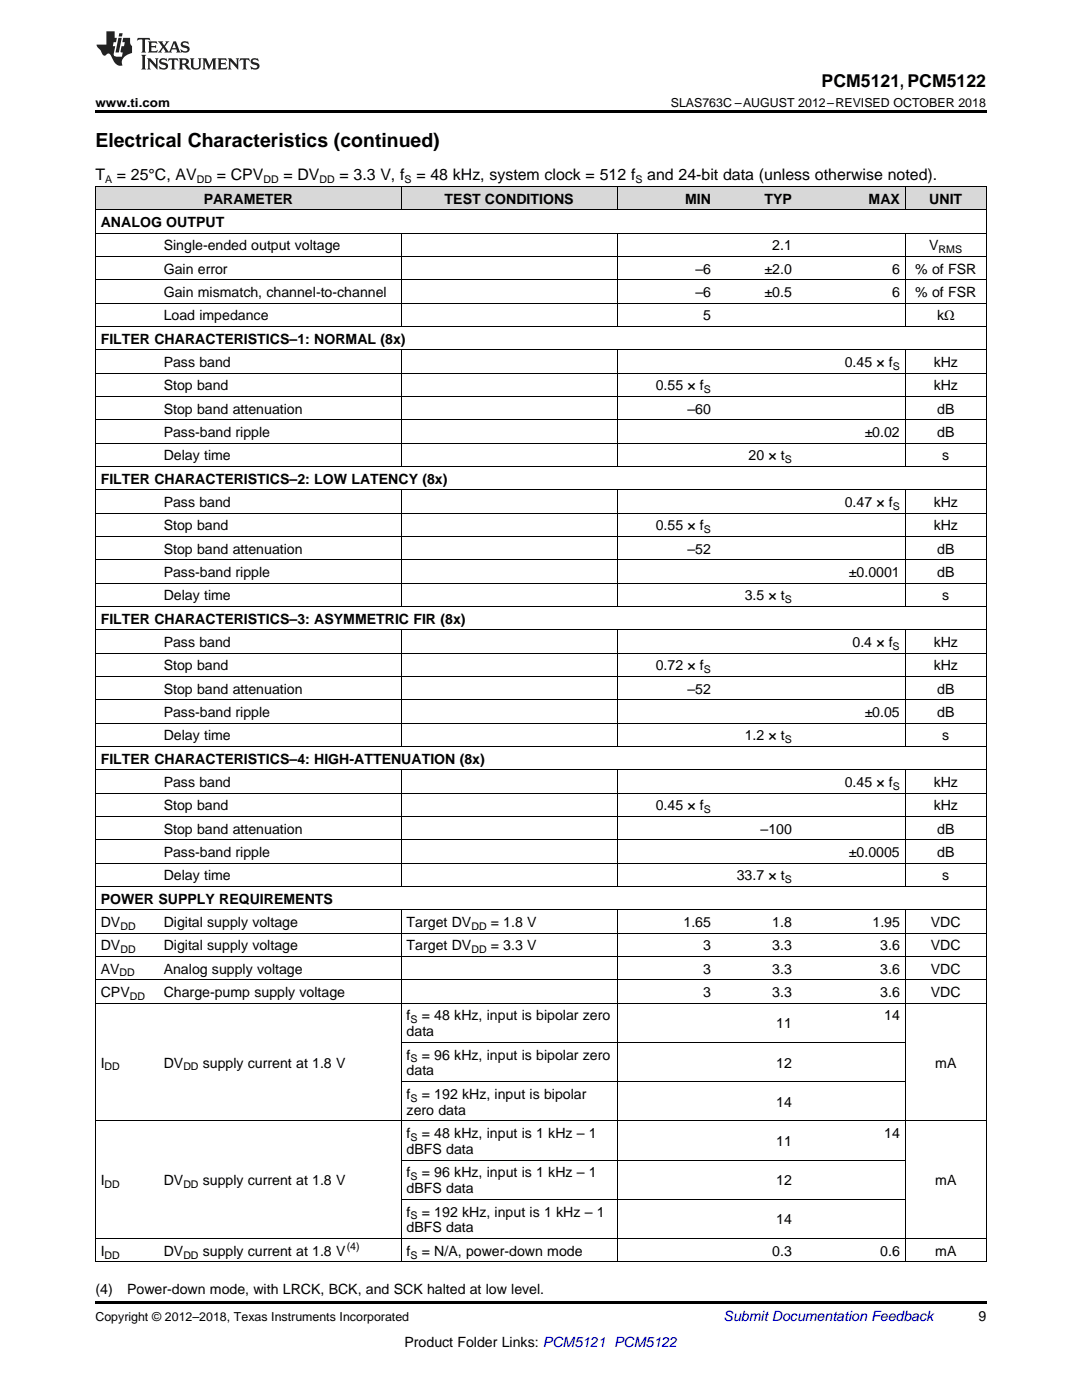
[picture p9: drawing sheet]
<svg xmlns="http://www.w3.org/2000/svg" width="216mm" height="279mm" viewBox="0 0 216 279" stroke-linecap="round" stroke-linejoin="round" font-family="sans-serif">
<defs><g id="words">
<text font-size="3.9" x="19" y="29.3">Electrical Characteristics (continued)</text>
<text font-size="3.5" x="163.9" y="17.3">PCM5121, PCM5122</text>
<g font-size="3.2">
<text x="19" y="36">T</text>
<text x="23.3" y="36">= 25°C, AV</text>
<text x="43.3" y="36">= CPV</text>
<text x="56.6" y="36">= DV</text>
<text x="67.7" y="36">= 3.3 V, f</text>
<text x="83.1" y="36">= 48 kHz, system clock = 512 f</text>
<text x="129.2" y="36">and 24-bit data (unless otherwise noted).</text>
</g>
<g font-size="2.8">
<text x="40.6" y="40.6">PARAMETER</text>
<text x="88.7" y="40.6">TEST CONDITIONS</text>
<text x="136.7" y="40.6">MIN</text>
<text x="152.5" y="40.6">TYP</text>
<text x="173.3" y="40.6">MAX</text>
<text x="185.4" y="40.6">UNIT</text>
<text x="20.1" y="45.3">ANALOG OUTPUT</text>
<text x="32.7" y="50">Single-ended output voltage</text>
<text x="154.1" y="50">2.1</text>
<text x="185.4" y="50">V</text>
<text x="32.7" y="54.6">Gain error</text>
<text x="32.7" y="59.3">Gain mismatch, channel-to-channel</text>
<text x="138.7" y="54.6">–6</text>
<text x="138.7" y="59.3">–6</text>
<text x="152.6" y="54.6">±2.0</text>
<text x="152.6" y="59.3">±0.5</text>
<text x="178" y="54.6">6</text>
<text x="178" y="59.3">6</text>
<text x="182.6" y="54.6">% of FSR</text>
<text x="182.6" y="59.3">% of FSR</text>
<text x="32.7" y="63.9">Load impedance</text>
<text x="140.3" y="63.9">5</text>
<text x="187" y="63.9">kΩ</text>
<text x="20.1" y="68.6">FILTER CHARACTERISTICS–1: NORMAL (8x)</text>
<text x="32.7" y="73.2">Pass band</text>
<text x="32.7" y="77.9">Stop band</text>
<text x="130.8" y="77.9">0.55 × f</text>
<text x="168.6" y="73.2">0.45 × f</text>
<text x="186.3" y="73.2">kHz</text>
<text x="186.3" y="77.9">kHz</text>
<text x="32.7" y="82.5">Stop band attenuation</text>
<text x="137.2" y="82.5">–60</text>
<text x="187" y="82.5">dB</text>
<text x="32.7" y="87.2">Pass-band ripple</text>
<text x="172.5" y="87.2">±0.02</text>
<text x="187" y="87.2">dB</text>
<text x="32.7" y="91.9">Delay time</text>
<text x="149.4" y="91.9">20 × t</text>
<text x="188" y="91.9">s</text>
<text x="20.1" y="96.5">FILTER CHARACTERISTICS–2: LOW LATENCY (8x)</text>
<text x="32.7" y="101.2">Pass band</text>
<text x="168.6" y="101.2">0.47 × f</text>
<text x="186.3" y="101.2">kHz</text>
<text x="32.7" y="105.8">Stop band</text>
<text x="130.8" y="105.8">0.55 × f</text>
<text x="186.3" y="105.8">kHz</text>
<text x="32.7" y="110.5">Stop band attenuation</text>
<text x="137.2" y="110.5">–52</text>
<text x="187" y="110.5">dB</text>
<text x="32.7" y="115.1">Pass-band ripple</text>
<text x="32.7" y="119.8">Delay time</text>
<text x="148.6" y="119.8">3.5 × t</text>
<text x="169.4" y="115.1">±0.0001</text>
<text x="187" y="115.1">dB</text>
<text x="188" y="119.8">s</text>
<text x="20.1" y="124.5">FILTER CHARACTERISTICS–3: ASYMMETRIC FIR (8x)</text>
<text x="32.7" y="129.1">Pass band</text>
<text x="170.1" y="129.1">0.4 × f</text>
<text x="186.3" y="129.1">kHz</text>
<text x="32.7" y="133.8">Stop band</text>
<text x="130.8" y="133.8">0.72 × f</text>
<text x="186.3" y="133.8">kHz</text>
<text x="32.7" y="138.4">Stop band attenuation</text>
<text x="32.7" y="143.1">Pass-band ripple</text>
<text x="137.2" y="138.4">–52</text>
<text x="172.5" y="143.1">±0.05</text>
<text x="187" y="138.4">dB</text>
<text x="187" y="143.1">dB</text>
<text x="32.7" y="147.7">Delay time</text>
<text x="148.6" y="147.7">1.2 × t</text>
<text x="188" y="147.7">s</text>
<text x="20.1" y="152.4">FILTER CHARACTERISTICS–4: HIGH-ATTENUATION (8x)</text>
<text x="32.7" y="157.1">Pass band</text>
<text x="32.7" y="161.7">Stop band</text>
<text x="130.8" y="161.7">0.45 × f</text>
<text x="168.6" y="157.1">0.45 × f</text>
<text x="186.3" y="157.1">kHz</text>
<text x="186.3" y="161.7">kHz</text>
<text x="32.7" y="166.4">Stop band attenuation</text>
<text x="151.8" y="166.4">–100</text>
<text x="187" y="166.4">dB</text>
<text x="32.7" y="171">Pass-band ripple</text>
<text x="169.4" y="171">±0.0005</text>
<text x="187" y="171">dB</text>
<text x="32.7" y="175.7">Delay time</text>
<text x="147" y="175.7">33.7 × t</text>
<text x="188" y="175.7">s</text>
<text x="20.1" y="180.3">POWER SUPPLY REQUIREMENTS</text>
<text x="20.1" y="185">DV</text>
<text x="32.7" y="185">Digital supply voltage</text>
<text x="81.1" y="185">Target DV</text>
<text x="97.9" y="185">= 1.8 V</text>
<text x="136.4" y="185">1.65</text>
<text x="154.1" y="185">1.8</text>
<text x="174.1" y="185">1.95</text>
<text x="185.7" y="185">VDC</text>
<text x="20.1" y="189.7">DV</text>
<text x="32.7" y="189.7">Digital supply voltage</text>
<text x="81.1" y="189.7">Target DV</text>
<text x="97.9" y="189.7">= 3.3 V</text>
<text x="140.3" y="189.7">3</text>
<text x="154.1" y="189.7">3.3</text>
<text x="175.6" y="189.7">3.6</text>
<text x="185.7" y="189.7">VDC</text>
<text x="20.1" y="194.3">AV</text>
<text x="32.7" y="194.3">Analog supply voltage</text>
<text x="140.3" y="194.3">3</text>
<text x="154.1" y="194.3">3.3</text>
<text x="175.6" y="194.3">3.6</text>
<text x="185.7" y="194.3">VDC</text>
<text x="20.1" y="199">CPV</text>
<text x="32.7" y="199">Charge-pump supply voltage</text>
<text x="81.1" y="203.6">f</text>
<text x="84.2" y="203.6">= 48 kHz, input is bipolar zero</text>
<text x="140.3" y="199">3</text>
<text x="154.1" y="199">3.3</text>
<text x="175.6" y="199">3.6</text>
<text x="176.4" y="203.6">14</text>
<text x="185.7" y="199">VDC</text>
<text x="81.1" y="206.8">data</text>
<text x="154.9" y="205.2">11</text>
<text x="20.1" y="213">I</text>
<text x="32.7" y="213">DV</text>
<text x="40.5" y="213">supply current at 1.8 V</text>
<text x="81.1" y="211.5">f</text>
<text x="81.1" y="214.6">data</text>
<text x="84.2" y="211.5">= 96 kHz, input is bipolar zero</text>
<text x="154.9" y="213">12</text>
<text x="186.6" y="213">mA</text>
<text x="81.1" y="219.3">f</text>
<text x="84.2" y="219.3">= 192 kHz, input is bipolar</text>
<text x="154.9" y="220.9">14</text>
<text x="81.1" y="222.5">zero data</text>
<text x="81.1" y="227.1">f</text>
<text x="84.2" y="227.1">= 48 kHz, input is 1 kHz – 1</text>
<text x="176.4" y="227.1">14</text>
<text x="81.1" y="230.3">dBFS data</text>
<text x="154.9" y="228.7">11</text>
<text x="20.1" y="236.5">I</text>
<text x="32.7" y="236.5">DV</text>
<text x="40.5" y="236.5">supply current at 1.8 V</text>
<text x="81.1" y="234.9">f</text>
<text x="81.1" y="238.1">dBFS data</text>
<text x="84.2" y="234.9">= 96 kHz, input is 1 kHz – 1</text>
<text x="154.9" y="236.5">12</text>
<text x="186.6" y="236.5">mA</text>
<text x="81.1" y="242.8">f</text>
<text x="81.1" y="246">dBFS data</text>
<text x="84.2" y="242.8">= 192 kHz, input is 1 kHz – 1</text>
<text x="154.9" y="244.4">14</text>
<text x="20.1" y="250.6">I</text>
<text x="32.7" y="250.6">DV</text>
<text x="40.5" y="250.6">supply current at 1.8 V</text>
<text x="81.1" y="250.6">f</text>
<text x="84.2" y="250.6">= N/A, power-down mode</text>
<text x="154.1" y="250.6">0.3</text>
<text x="175.6" y="250.6">0.6</text>
<text x="186.6" y="250.6">mA</text>
<text x="19" y="258.2">(4)</text>
<text x="25.4" y="258.2">Power-down mode, with LRCK, BCK, and SCK halted at low level.</text>
<text x="195.3" y="263.6">9</text>
<text x="80.7" y="268.9">Product Folder Links: PCM5121 PCM5122</text>
</g>
<text font-size="2.8" fill="#0000c8" x="144.4" y="263.6">Submit Documentation Feedback</text>
<g font-size="2.5">
<text x="19" y="21.4">www.ti.com</text>
<text x="133.8" y="21.4">SLAS763C –AUGUST 2012–REVISED OCTOBER 2018</text>
<text x="19" y="263.6">Copyright © 2012–2018, Texas Instruments Incorporated</text>
</g>
<g font-size="2.1">
<text x="21" y="36.6">A</text>
<text x="39.3" y="36.6">DD</text>
<text x="52.6" y="36.6">DD</text>
<text x="63.7" y="36.6">DD</text>
<text x="80.7" y="36.6">S</text>
<text x="126.8" y="36.6">S</text>
<text x="187.3" y="50.5">RMS</text>
<text x="178.2" y="73.8">S</text>
<text x="140.4" y="78.5">S</text>
<text x="156.6" y="92.4">S</text>
<text x="178.2" y="101.7">S</text>
<text x="140.4" y="106.4">S</text>
<text x="156.6" y="120.4">S</text>
<text x="178.1" y="129.7">S</text>
<text x="140.4" y="134.3">S</text>
<text x="156.6" y="148.3">S</text>
<text x="178.2" y="157.6">S</text>
<text x="140.4" y="162.3">S</text>
<text x="156.6" y="176.2">S</text>
<text x="24" y="185.6">DD</text>
<text x="94.1" y="185.6">DD</text>
<text x="24" y="190.2">DD</text>
<text x="94.1" y="190.2">DD</text>
<text x="23.8" y="194.9">DD</text>
<text x="25.9" y="199.5">DD</text>
<text x="81.9" y="204.2">S</text>
<text x="20.9" y="213.6">DD</text>
<text x="36.6" y="213.6">DD</text>
<text x="81.9" y="212">S</text>
<text x="81.9" y="219.9">S</text>
<text x="81.9" y="227.7">S</text>
<text x="20.9" y="237.1">DD</text>
<text x="36.6" y="237.1">DD</text>
<text x="81.9" y="235.5">S</text>
<text x="81.9" y="243.3">S</text>
<text x="20.9" y="251.2">DD</text>
<text x="36.6" y="251.2">DD</text>
<text x="69.2" y="249.5">(4)</text>
<text x="81.9" y="251.2">S</text>
</g>
</g></defs>
<g fill="#d8d8d8">
<path d="M19 37.3h12.6v4.6h-12.6z"/>
<path d="M31.6 37.3h48.5v4.6h-48.5z"/>
<path d="M80.1 37.3h43.1v4.6h-43.1z"/>
<path d="M123.2 37.3h19.7v4.6h-19.7z"/>
<path d="M142.9 37.3h16.2v4.6h-16.2z"/>
<path d="M159.1 37.3h21.6v4.6h-21.6z"/>
<path d="M180.7 37.3h16.1v4.6h-16.1z"/>
</g>
<path d="M19 22h177.8v.5h-177.8zM19 259.7h177.8v.5h-177.8z" fill="#000"/>
<g fill="none" stroke="#000" stroke-width=".2">
<path d="M19 37.2h177.8M19.1 37.2v214.7M80 37.2v4.7M123.1 37.2v4.7M180.6 37.2v4.7M196.8 37.2v214.7M19 55.8h177.8M19 51.2h177.8M19 46.5h177.8M19 41.9h177.8M80 46.6v18.6M123.1 46.6v18.6"/>
<path d="M180.6 46.6v18.6M19 79.1h177.8M19 74.5h177.8M19 69.8h177.8M19 65.1h177.8M19 60.5h177.8M80 69.8v23.3M123.1 69.8v23.3M180.6 69.8v23.3M19 97.7h177.8M19 93.1h177.8M19 88.4h177.8"/>
<path d="M19 83.8h177.8M80 97.8v23.3M123.1 97.8v23.3M180.6 97.8v23.3M19 116.4h177.8M19 111.7h177.8M19 107.1h177.8M19 102.4h177.8M19 139.6h177.8M19 135h177.8M19 130.3h177.8M19 125.7h177.8"/>
<path d="M19 121h177.8M80 125.7v23.3M123.1 125.7v23.3M180.6 125.7v23.3M19 158.3h177.8M19 153.6h177.8M19 149h177.8M19 144.3h177.8M80 153.7v23.3M123.1 153.7v23.3M180.6 153.7v23.3M19 176.9h177.8"/>
<path d="M19 172.2h177.8M19 167.6h177.8M19 162.9h177.8M19 195.5h177.8M19 190.9h177.8M19 186.2h177.8M19 181.6h177.8M80 181.6v70.3M123.1 181.6v70.3M180.6 181.6v70.3M19 200.2h177.8M80.1 215.8h100.5"/>
<path d="M80.1 208h100.5M19 223.7h177.8M80.1 239.3h100.5M80.1 231.5h100.5M19 251.8h177.8M19 247.2h177.8"/>
</g>
<g fill="#231f20">
<path d="M27.5 7.6l-.1 .5 .4-.2h.6v.1v2.1l-.2 .4h1l-.3-.4v-2.1l.1-.1h.5l.5 .2-.2-.5zM29.5 8.3l.2 .3v1.5l-.2 .4h1.8l.2-.6a1.04 1.04 0 0 1-1.3 .2v-.7h.6l.3 .2v-.6l-.3 .2h-.6v-.6l.8-.1 .4 .3-.2-.5zM31.5 8.3l.9 1.1-.9 1.1h.8l-.2-.2 .5-.7 .4 .7-.2 .2h1.5l-.1-.2 .1-.4h.9l.1 .4-.2 .2h1l-.3-.3-.7-1.9h-.5l-.9 2-.8-1 .9-1h-.8l.1 .3-.3 .5-.4-.6 .2-.2zM34.7 8.6l.4 1h-.7zM36.3 8.4a.63 .63 0 0 0-.2 .7 .63 .63 0 0 0 .6 .4l.6 .2 .1 .2a.75 .75 0 0 1-.7 .4 .75 .75 0 0 1-.6-.5l.1 .7 .1-.1a1.11 1.11 0 0 0 1.5-.6 1.13 1.13 0 0 0-1.2-.8l-.1-.4a1.04 1.04 0 0 1 1.2 .2l-.2-.5-.1 .1-.5-.2zM28.2 10.9l.2 .4v2.2l-.2 .4h1l-.3-.4v-2.2l.3-.4zM29.3 11.6l.3 .4v1.5l-.3 .4h.8l-.2-.4v-1.3l1.5 1.7v-1.9l.2-.4h-.7l.2 .4v.9l-1.1-1.3zM32 11.8a.62 .62 0 0 0-.2 .7 .62 .62 0 0 0 .6 .4l.6 .1 .1 .3a.76 .76 0 0 1-.7 .3 .76 .76 0 0 1-.6-.4l.1 .7 .1-.1a1.11 1.11 0 0 0 1.5-.6 1.13 1.13 0 0 0-1.2-.8l-.1-.4a1.04 1.04 0 0 1 1.2 .2l-.2-.6-.1 .1-.5-.1zM33.7 11.6l-.2 .6a.61 .61 0 0 1 .8-.3v1.6l-.2 .4h.9l-.2-.4v-1.6a.63 .63 0 0 1 .8 .3l-.2-.6zM35.6 11.6l.3 .4v1.5l-.3 .4h1l-.2-.2v-.8l.5 .2a.76 .76 0 0 0 1.2 .7l-1-1a.58 .58 0 0 0 .6-.5 .58 .58 0 0 0-.5-.6zM36.4 11.9h.1a.45 .45 0 0 1 .5 .1 .45 .45 0 0 1 .1 .5l-.7 .2zM37.9 11.6l.2 .2a2.17 2.17 0 0 0 .3 1.9 .99 .99 0 0 0 1.6-.6v-1.1l.2-.4h-.7l.2 .2a1.92 1.92 0 0 1-.2 1.8 .6 .6 0 0 1-.9-.5v-1.1l.2-.4zM40.4 11.6l.2 .4v1.5l-.2 .4h.7l-.2-.4v-1.4l.8 1.8 .8-1.8v1.4l-.2 .4h.9l-.2-.4v-1.5l.2-.4h-.8l-.6 1.5-.6-1.5zM43.4 11.6l.2 .4v1.5l-.2 .4h1.8l.2-.6a1.04 1.04 0 0 1-1.3 .1v-.6h.5l.4 .2v-.6l-.4 .2h-.5v-.7h.8l.3 .3-.1-.6zM45.5 11.6l.2 .4v1.5l-.2 .4h.7l-.2-.4v-1.3l1.5 1.7v-1.9l.2-.4h-.7l.2 .4v.9l-1.1-1.3zM47.9 11.6l-.1 .6a.61 .61 0 0 1 .8-.3v1.6l-.3 .4h1l-.3-.4 .1-1.6a.63 .63 0 0 1 .7 .3l-.1-.6zM50.2 11.8a.62 .62 0 0 0-.2 .7 .62 .62 0 0 0 .6 .4l.6 .1 .2 .3a.76 .76 0 0 1-.8 .3 .76 .76 0 0 1-.6-.4l.1 .7 .2-.1a1.11 1.11 0 0 0 1.5-.6 1.13 1.13 0 0 0-1.3-.8l-.1-.4a1.04 1.04 0 0 1 1.2 .2l-.1-.6-.2 .1-.5-.1z"/>
<path d="M21.2 6.3v2.6h-1.9l.1 .4 .7 .9a.91 .91 0 0 0 1 .8 .56 .56 0 0 1 .5-.3 .56 .56 0 0 1 .5 .3l.4 .8a1.53 1.53 0 0 0 1.9 1.2 1.54 1.54 0 0 1 1-2.1l.9-.3v-1.4a1.52 1.52 0 0 1-.3-1.6h-1.4l-.2 .8h.5l-.2 .8h-.4l-.2 1v.2l.4 .1-.2 .8a1.93 1.93 0 0 1-1.6-.3l.3-1.8h-.5l.2-.8h.4l.2-.8h-.4v-1.3zM23.6 7.6l-.6 2.9h.7l.6-2.9zM23.8 6.6l-.1 .7h.6l.2-.7z"/>
</g>
<use href="#words"/>
</svg>
